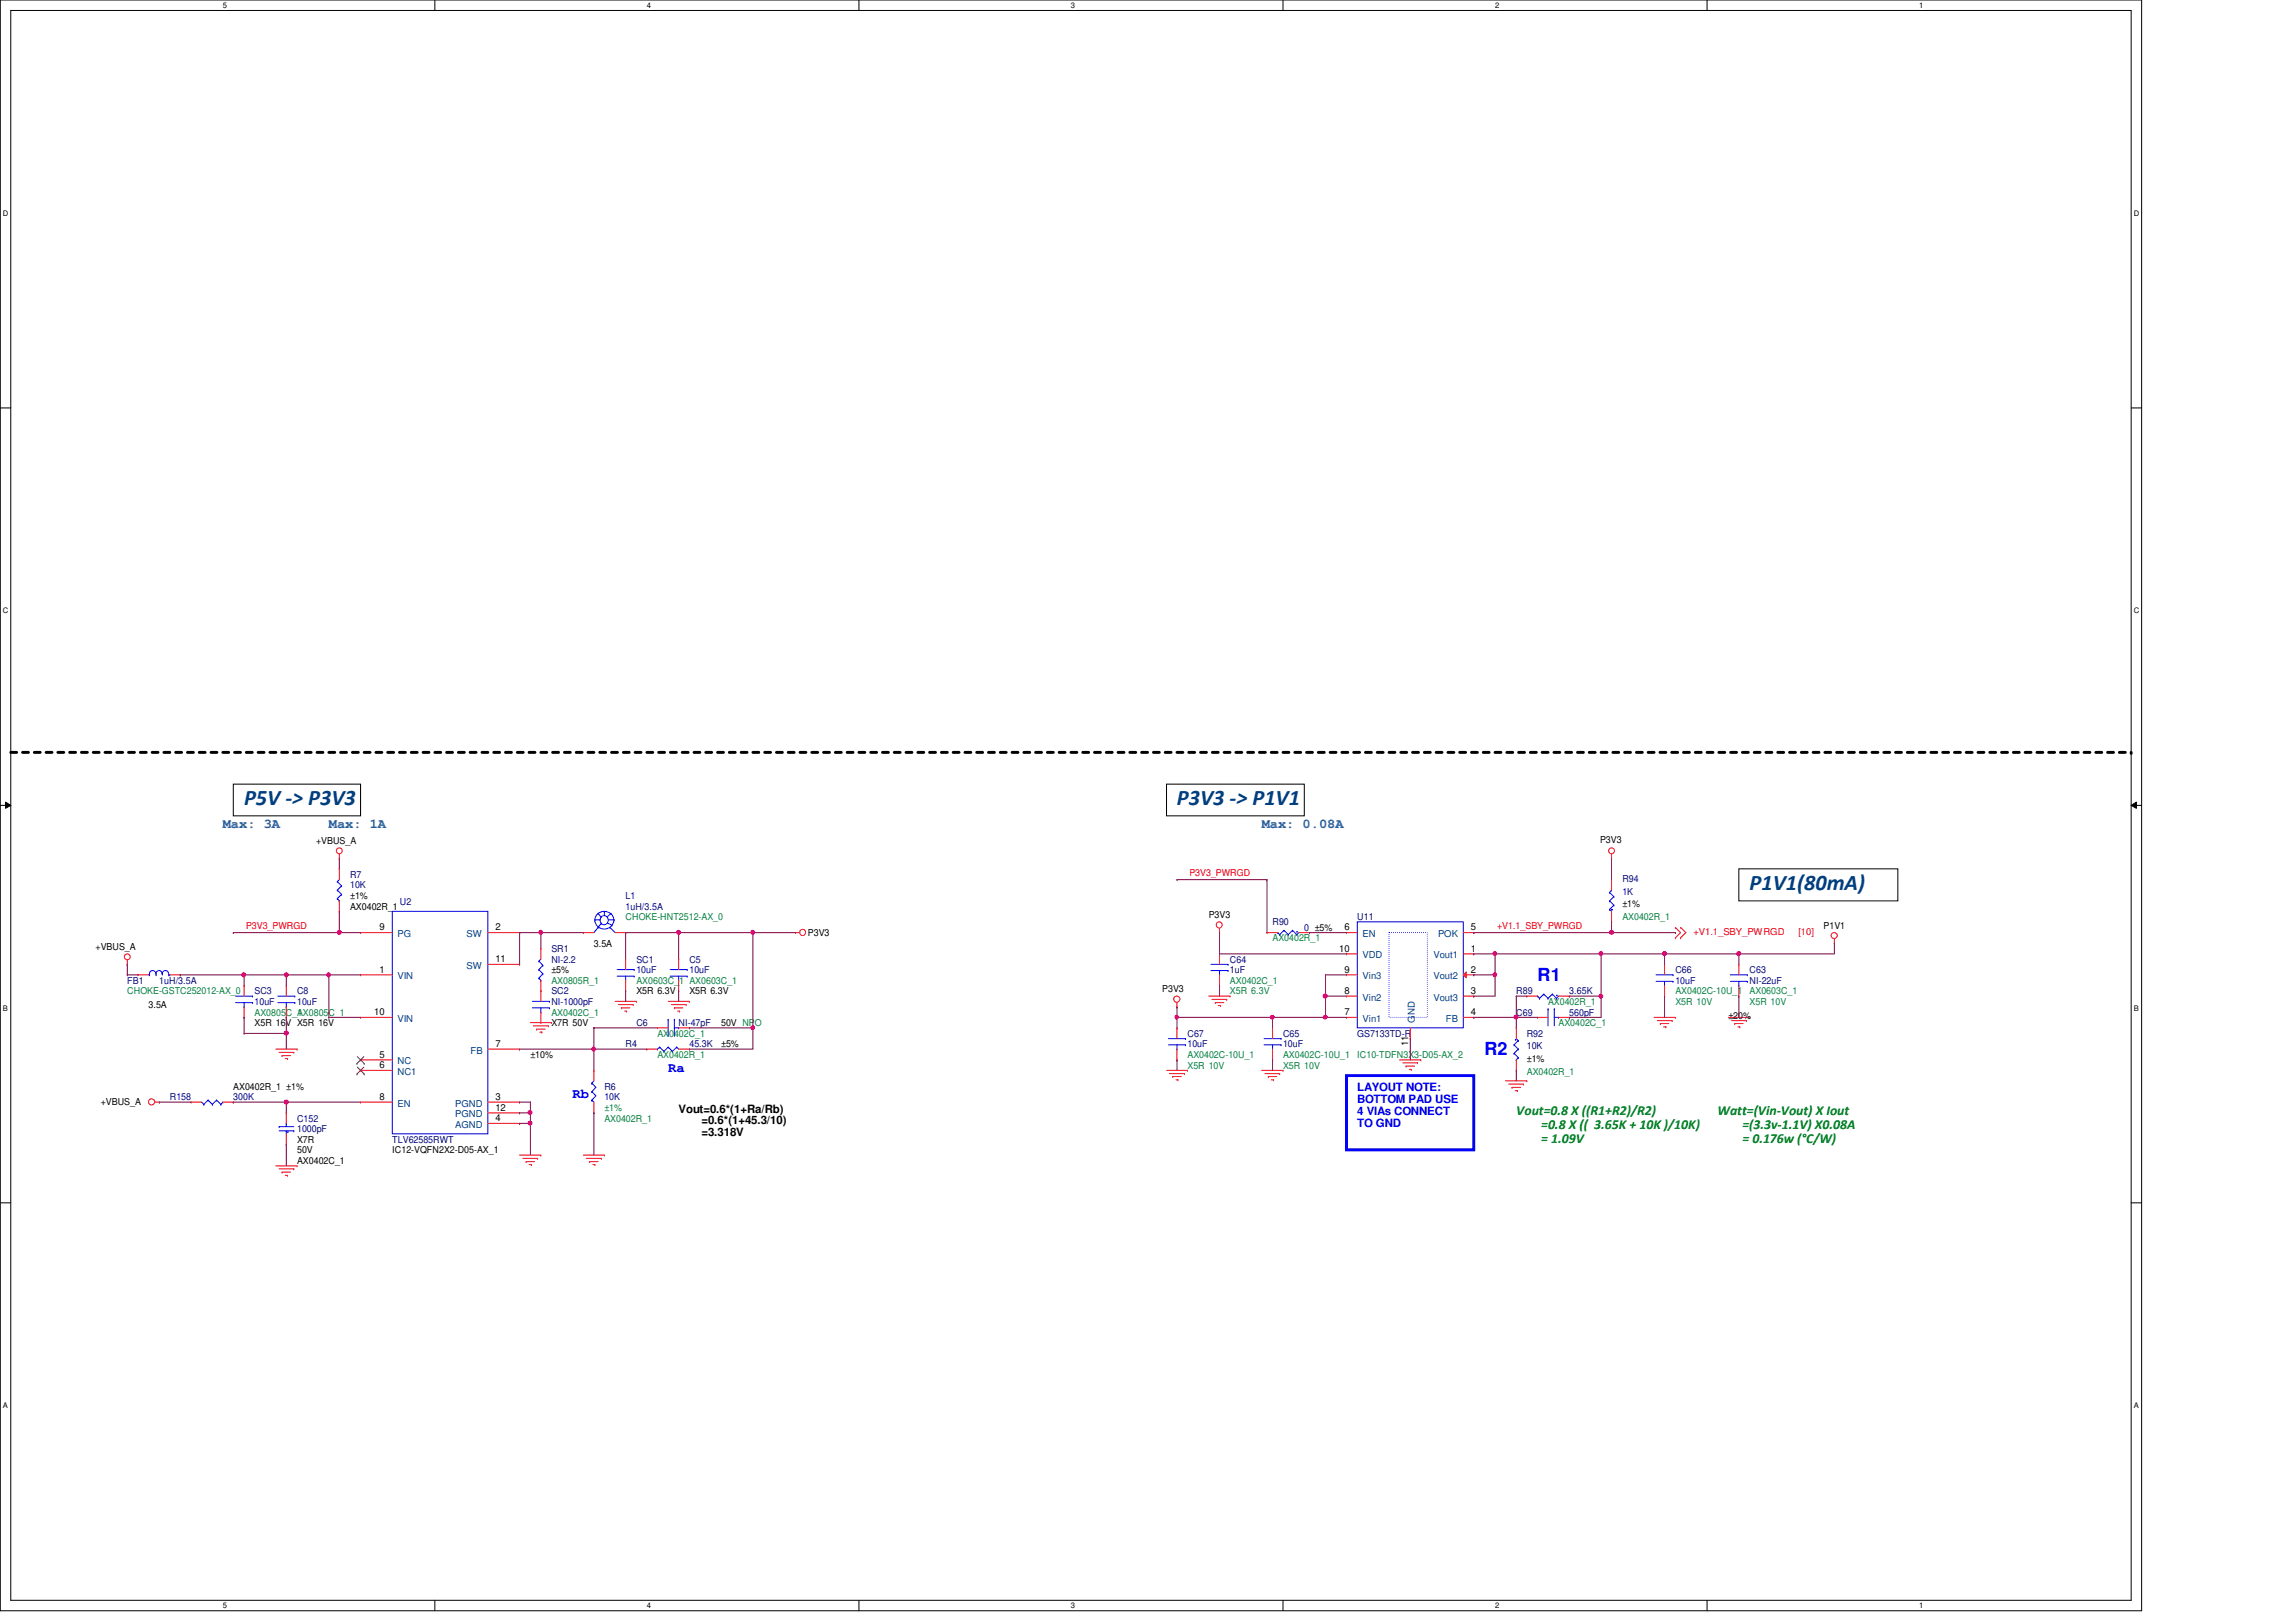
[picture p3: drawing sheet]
<svg xmlns="http://www.w3.org/2000/svg" width="297mm" height="210mm" viewBox="0 0 297 210" stroke-linecap="round" stroke-linejoin="round" font-family="sans-serif">
<defs><g id="words">
<g font-size="2.9" fill="#00407f">
<text x="31.6" y="104.2">P5V -&gt; P3V3</text>
<text x="152.3" y="104.2">P3V3 -&gt; P1V1</text>
<text x="226.4" y="115.2">P1V1(80mA)</text>
</g>
<g font-size="2.3" fill="#00f">
<text x="198.9" y="127">R1</text>
<text x="192.1" y="136.6">R2</text>
</g>
<g font-size="1.8" fill="#007fc0">
<text x="28.8" y="107.1">Max: 3A</text>
<text x="42.5" y="107.1">Max: 1A</text>
<text x="163.2" y="107.1">Max: 0.08A</text>
</g>
<g font-size="1.8" fill="#00f">
<text x="74.1" y="142.1">Rb</text>
<text x="86.4" y="138.7">Ra</text>
</g>
<g font-size="1.8" fill="#007f00">
<text x="196.2" y="144.3">Vout=0.8 X ((R1+R2)/R2)</text>
<text x="199.4" y="146.1">=0.8 X (( 3.65K + 10K )/10K)</text>
<text x="199.4" y="147.9">= 1.09V</text>
<text x="222.2" y="144.3">Watt=(Vin-Vout) X Iout</text>
<text x="225.4" y="146.1">=(3.3v-1.1V) X0.08A</text>
<text x="225.4" y="147.9">= 0.176w (°C/W)</text>
</g>
<g font-size="1.5">
<text x="87.8" y="144">Vout=0.6*(1+Ra/Rb)</text>
<text x="90.8" y="145.5">=0.6*(1+45.3/10)</text>
<text x="90.8" y="147">=3.318V</text>
</g>
<g font-size="1.5" fill="#00f">
<text x="175.6" y="141.2">LAYOUT NOTE:</text>
<text x="175.6" y="142.7">BOTTOM PAD USE</text>
<text x="175.6" y="144.3">4 VIAs CONNECT</text>
<text x="175.6" y="145.8">TO GND</text>
</g>
<g font-size="1.2">
<text x="40.9" y="109.2">+VBUS_A</text>
<text x="207" y="109.1">P3V3</text>
<text x="45.3" y="117.7">AX0402R_1</text>
<text x="45.3" y="116.3">±1%</text>
<text x="156.4" y="118.8">P3V3</text>
<text x="209.9" y="117.4">±1%</text>
<text x="12.4" y="122.9">+VBUS_A</text>
<text x="49.1" y="120.4">9</text>
<text x="49.1" y="125.9">1</text>
<text x="64.1" y="120.4">2</text>
<text x="64.1" y="124.5">11</text>
<text x="71.3" y="125.9">±5%</text>
<text x="76.8" y="122.5">3.5A</text>
<text x="104.5" y="121.2">P3V3</text>
<text x="173.3" y="123.1">10</text>
<text x="173.9" y="120.4">6</text>
<text x="173.9" y="125.9">9</text>
<text x="190.3" y="123.1">1</text>
<text x="190.3" y="125.9">2</text>
<text x="190.3" y="120.4">5</text>
<text x="235.9" y="120.2">P1V1</text>
<text x="19.2" y="130.5">3.5A</text>
<text x="48.4" y="131.4">10</text>
<text x="82.3" y="128.7">X5R 6.3V</text>
<text x="89.2" y="128.7">X5R 6.3V</text>
<text x="150.4" y="128.4">P3V3</text>
<text x="173.9" y="128.6">8</text>
<text x="173.9" y="131.4">7</text>
<text x="190.3" y="128.6">3</text>
<text x="190.3" y="131.4">4</text>
<text x="223.6" y="131.8">±20%</text>
<text x="32.9" y="132.8">X5R 16V X5R 16V</text>
<text x="49.1" y="136.9">5</text>
<text x="64.1" y="135.5">7</text>
<text x="68.6" y="136.9">±10%</text>
<text x="71.3" y="132.8">X7R 50V</text>
<text x="93.3" y="132.8">50V NPO</text>
<text x="93.3" y="135.6">±5%</text>
<text x="182.2" y="135.3" transform="rotate(-90 182.2 135.3)">11</text>
<text x="197.5" y="137.5">±1%</text>
<text x="13" y="143">+VBUS_A</text>
<text x="30.2" y="141">AX0402R_1 ±1%</text>
<text x="49.1" y="142.3">8</text>
<text x="49.1" y="138.2">6</text>
<text x="64.1" y="142.3">3</text>
<text x="64.1" y="143.7">12</text>
<text x="38.4" y="147.9">X7R</text>
<text x="38.4" y="149.3">50V</text>
<text x="50.8" y="149.3">IC12-VQFN2X2-D05-AX_1</text>
<text x="64.1" y="145.1">4</text>
<text x="38.4" y="150.6">AX0402C_1</text>
</g>
<g font-size="1.2" fill="#00007f">
<text x="45.3" y="113.6">R7</text>
<text x="45.3" y="115">10K</text>
<text x="51.7" y="117.2">U2</text>
<text x="80.9" y="116.3">L1</text>
<text x="80.9" y="117.7">1uH/3.5A</text>
<text x="164.6" y="119.8">R90</text>
<text x="175.6" y="119.1">U11</text>
<text x="209.9" y="114.1">R94</text>
<text x="209.9" y="115.8">1K</text>
<text x="71.3" y="123.2">SR1</text>
<text x="71.3" y="124.6">NI-2.2</text>
<text x="82.3" y="124.6">SC1</text>
<text x="82.3" y="125.9">10uF</text>
<text x="89.2" y="124.6">C5</text>
<text x="89.2" y="125.9">10uF</text>
<text x="159.1" y="124.6">C64</text>
<text x="159.1" y="125.9">1uF</text>
<text x="168.7" y="120.4">0 ±5%</text>
<text x="216.7" y="125.9">C66</text>
<text x="226.4" y="125.9">C63</text>
<text x="16.5" y="127.3">FB1</text>
<text x="20.6" y="127.3">1uH/3.5A</text>
<text x="32.9" y="128.7">SC3</text>
<text x="32.9" y="130">10uF</text>
<text x="38.4" y="128.7">C8</text>
<text x="38.4" y="130">10uF</text>
<text x="71.3" y="128.7">SC2</text>
<text x="71.3" y="130">NI-1000pF</text>
<text x="196.2" y="131.4">C69</text>
<text x="196.2" y="128.7">R89</text>
<text x="203" y="131.4">560pF</text>
<text x="203" y="128.7">3.65K</text>
<text x="216.7" y="127.3">10uF</text>
<text x="226.4" y="127.3">NI-22uF</text>
<text x="80.9" y="135.6">R4</text>
<text x="82.3" y="132.8">C6</text>
<text x="87.8" y="132.8">NI-47pF</text>
<text x="89.2" y="135.6">45.3K</text>
<text x="153.6" y="134.2">C67</text>
<text x="153.6" y="135.6">10uF</text>
<text x="166" y="134.2">C65</text>
<text x="166" y="135.6">10uF</text>
<text x="175.6" y="134.2">GS7133TD-R</text>
<text x="197.5" y="134.2">R92</text>
<text x="197.5" y="135.8">10K</text>
<text x="22" y="142.4">R158</text>
<text x="30.2" y="142.4">300K</text>
<text x="78.2" y="141">R6</text>
<text x="78.2" y="142.4">10K</text>
<text x="38.4" y="145.2">C152</text>
<text x="38.4" y="146.5">1000pF</text>
<text x="50.8" y="147.9">TLV62585RWT</text>
</g>
<g font-size="1.2" fill="#f00">
<text x="153.9" y="113.4">P3V3_PWRGD</text>
<text x="31.8" y="120.2">P3V3_PWRGD</text>
<text x="193.7" y="120.2">+V1.1_SBY_PWRGD</text>
<text x="219.1" y="121">+V1.1_SBY_PWRGD</text>
<text x="232.7" y="121">[10]</text>
</g>
<g font-size="1.2" fill="#007f40">
<text x="80.9" y="119.1">CHOKE-HNT2512-AX_0</text>
<text x="209.9" y="119.1">AX0402R_1</text>
<text x="164.6" y="121.8">AX0402R_1</text>
<text x="16.5" y="128.7">CHOKE-GSTC252012-AX_0</text>
<text x="32.9" y="131.4">AX0805C_1</text>
<text x="38.4" y="131.4">AX0805C_1</text>
<text x="71.3" y="127.3">AX0805R_1</text>
<text x="71.3" y="131.4">AX0402C_1</text>
<text x="82.3" y="127.3">AX0603C_1 AX0603C_1</text>
<text x="159.1" y="127.3">AX0402C_1</text>
<text x="159.1" y="128.7">X5R 6.3V</text>
<text x="200.3" y="130">AX0402R_1</text>
<text x="216.7" y="128.7">AX0402C-10U_1</text>
<text x="216.7" y="130">X5R 10V</text>
<text x="226.4" y="128.7">AX0603C_1</text>
<text x="226.4" y="130">X5R 10V</text>
<text x="85" y="136.9">AX0402R_1</text>
<text x="85" y="134.2">AX0402C_1</text>
<text x="153.6" y="136.9">AX0402C-10U_1</text>
<text x="166" y="136.9">AX0402C-10U_1</text>
<text x="175.6" y="136.9">IC10-TDFN3X3-D05-AX_2</text>
<text x="201.6" y="132.8">AX0402C_1</text>
<text x="78.2" y="143.8">±1%</text>
<text x="153.6" y="138.3">X5R 10V</text>
<text x="166" y="138.3">X5R 10V</text>
<text x="197.5" y="139.1">AX0402R_1</text>
<text x="78.2" y="145.2">AX0402R_1</text>
</g>
<g font-size="1.2" fill="#00407f">
<text x="51.4" y="121.3">PG</text>
<text x="60.4" y="121.3">SW</text>
<text x="60.4" y="125.4">SW</text>
<text x="176.3" y="121.3">EN</text>
<text x="176.3" y="124">VDD</text>
<text x="185.5" y="124">Vout1</text>
<text x="186.1" y="121.3">POK</text>
<text x="51.4" y="126.7">VIN</text>
<text x="176.3" y="129.5">Vin2</text>
<text x="176.3" y="126.7">Vin3</text>
<text x="185.5" y="129.5">Vout3</text>
<text x="185.5" y="126.7">Vout2</text>
<text x="51.4" y="132.2">VIN</text>
<text x="51.4" y="137.8">NC</text>
<text x="60.9" y="136.4">FB</text>
<text x="176.3" y="132.2">Vin1</text>
<text x="183" y="132.3" transform="rotate(-90 183 132.3)">GND</text>
<text x="187.1" y="132.2">FB</text>
<text x="51.4" y="143.2">EN</text>
<text x="51.4" y="139.1">NC1</text>
<text x="58.9" y="143.2">PGND</text>
<text x="58.9" y="146">AGND</text>
<text x="58.9" y="144.6">PGND</text>
</g>
<g font-size="1">
<text x="28.8" y="1">5</text>
<text x="83.7" y="1">4</text>
<text x="138.6" y="1">3</text>
<text x="193.4" y="1">2</text>
<text x="248.3" y="1">1</text>
<text x=".4" y="27.9">D</text>
<text x="276.1" y="27.9">D</text>
<text x=".4" y="79.4">C</text>
<text x="276.1" y="79.4">C</text>
<text x=".4" y="130.8">B</text>
<text x="276.1" y="130.8">B</text>
<text x=".4" y="182.2">A</text>
<text x="276.1" y="182.2">A</text>
<text x="28.8" y="208.1">5</text>
<text x="83.7" y="208.1">4</text>
<text x="138.6" y="208.1">3</text>
<text x="193.4" y="208.1">2</text>
<text x="248.3" y="208.1">1</text>
</g>
</g></defs>
<path d="M0 0h277.1v208.4h-277.1zM1.4 1.4h274.3v205.7h-274.3z" fill="none" stroke="#000" stroke-width=".13"/>
<g fill="#fff">
<path d="M28.8 .1h.6v1.1h-.6z"/>
<path d="M28.8 207.2h.6v1.1h-.6z"/>
</g>
<path d="M56.3 0v1.4M56.3 207.1v1.3" fill="none" stroke="#000" stroke-width=".13"/>
<g fill="#fff">
<path d="M83.7 .1h.5v1.1h-.5z"/>
<path d="M83.7 207.2h.5v1.1h-.5z"/>
</g>
<path d="M111.1 0v1.4M111.1 207.1v1.3" fill="none" stroke="#000" stroke-width=".13"/>
<g fill="#fff">
<path d="M138.6 .1h.5v1.1h-.5z"/>
<path d="M138.6 207.2h.5v1.1h-.5z"/>
</g>
<path d="M166 0v1.4M166 207.1v1.3" fill="none" stroke="#000" stroke-width=".13"/>
<g fill="#fff">
<path d="M193.4 .1h.6v1.1h-.6z"/>
<path d="M193.4 207.2h.6v1.1h-.6z"/>
</g>
<path d="M220.8 0v1.4M220.8 207.1v1.3" fill="none" stroke="#000" stroke-width=".13"/>
<g fill="#fff">
<path d="M248.3 .1h.5v1.1h-.5z"/>
<path d="M248.3 207.2h.5v1.1h-.5z"/>
<path d="M.4 27.1h.7v1.1h-.7z"/>
<path d="M276.1 27.1h.7v1.1h-.7z"/>
<path d="M.4 78.5h.7v1.1h-.7z"/>
<path d="M276.1 78.5h.7v1.1h-.7z"/>
</g>
<path d="M0 52.8h1.4M275.7 52.8h1.4" fill="none" stroke="#000" stroke-width=".13"/>
<g fill="#fff">
<path d="M.4 129.9h.6v1.1h-.6z"/>
<path d="M276.1 129.9h.6v1.1h-.6z"/>
</g>
<path d="M0 104.2h1.4M.7 103.8l.7 .4-.7 .4zM275.7 104.2l.7-.4v.8zM275.7 104.2h1.4" fill="none" stroke="#000" stroke-width=".13"/>
<path d="M.7 103.8l.7 .4-.7 .4zM275.7 104.2l.7-.4v.8z" fill="#000"/>
<g fill="#fff">
<path d="M.4 181.4h.6v1.1h-.6z"/>
<path d="M276.1 181.4h.6v1.1h-.6z"/>
</g>
<path d="M30.2 101.5h16.4v4.1h-16.4zM150.9 101.5h17.8v4.1h-17.8zM225 112.4h20.5v4.2h-20.5zM0 155.7h1.4M275.7 155.7h1.4" fill="none" stroke="#000" stroke-width=".13"/>
<path d="M1.4 97.4h274.3" fill="none" stroke="#000" stroke-width=".38" stroke-dasharray=".8 .8"/>
<circle cx="275.7" cy="97.4" r=".19" fill="#000" stroke-dasharray=".8 .8"/>
<path d="M174.2 139.2h16.5v9.6h-16.5z" fill="none" stroke="#00f" stroke-width=".38"/>
<g fill="none" stroke="#f00" stroke-width=".13">
<path d="M43.9 111.1h.1M43.9 112.4h.1M43.9 117.9h.1M43.9 110.5v.6M43.9 112.4v1.4M43.9 116.6v1.3M208.5 111.1h.1M208.5 110.5v.6M16.5 124.8h.1M16.5 124.2v.6M31.6 127.6h.1M31.6 131.7h.1"/>
<path d="M31.6 127.6v1.3M31.6 130.3v1.4M35.7 135.8h2.7M36.1 136.2h1.9M36.5 136.6h.1M36.5 136.6h1.1M36.9 137h.3M37.2 137h.1M38 136.2h.1M38.4 135.8h.1M46.6 120.7h.1M46.6 131.7h.1"/>
<path d="M46.6 137.2h.1M46.6 138.5h.1M46.6 126.2h.1M46.6 120.7h4.2M46.6 131.7h4.2M46.6 137.2h4.2M46.6 138.5h4.2M46.6 126.2h4.2M63.1 120.7h4.1M63.1 135.8h4.1M63.1 124.8h4.1M67.2 135.8h.1"/>
<path d="M67.2 120.7h.1M67.2 124.8h.1M68.6 132.3h2.7M69 132.8h1.9M69.4 133.2h.1M69.4 133.2h1.1M69.8 133.6h.3M70 122.7h.1M70 128.2h.1M70 132.3h.1M70 122.7v1.4M70 126.9v2.7"/>
<path d="M70 131v1.3M70.1 133.6h.1M70.9 132.8h.1M71.3 132.3h.1M76.8 138.5h.1M76.8 138.5v1.4M79.6 129.6h2.7M80 130h1.9M80.4 130.4h.1M80.4 130.4h1.1M80.8 130.9h.3M81.1 130.9h.1"/>
<path d="M81.9 130h.1M82.3 129.6h.1M83.7 135.8h.1M83.7 135.8h1.3M86.4 129.6h2.8M86.9 130h1.9M87.2 130.4h.1M87.2 130.4h1.1M87.7 130.9h.2M87.8 124.1h.1M87.8 128.2h.1M87.8 135.8h1.4"/>
<path d="M87.8 124.1v1.4M87.8 126.9v1.3M87.9 130.9h.1M88.8 130h.1M89.2 129.6h.1M89.2 135.8h.1M102.9 120.7h.1M102.9 120.7h.6M150.9 138.5h2.7M151.3 138.9h1.9M151.7 139.3h.1M151.7 139.3h1.1"/>
<path d="M152.1 139.7h.3M152.3 130.3h.1M152.3 133h.1M152.3 137.2h.1M152.3 129.8v.5M152.3 133v1.4M152.3 135.8v1.4M152.4 139.7h.1M153.2 138.9h.1M153.6 138.5h.1M156.4 128.9h2.7M156.8 129.3h1.9"/>
<path d="M157.2 129.8h.1M157.2 129.8h1.1M157.6 130.1h.3M157.8 120.7h.1M157.8 120.1v.6M157.9 130.1h.1M158.7 129.3h.1M159.1 128.9h.1M163.2 138.5h2.8M163.7 138.9h1.9M164.1 139.3h.1M164.1 139.3h1.1"/>
<path d="M164.5 139.7h.3M164.8 139.7h.1M165.6 138.9h.1M166 138.5h.1M181.1 137.2h2.7M181.5 137.5h1.9M181.9 138h.1M181.9 138h1.1M182.3 138.4h.3M182.6 138.4h.1M183.4 137.5h.1M183.8 137.2h.1"/>
<path d="M194.8 139.9h2.7M197.5 139.9h.1M198.9 131.7h.1M198.9 131.7h1.4M201.6 131.7h1.4M203 131.7h.1M214 131.7h2.7M214.4 132.1h1.9M214.8 132.5h.1M214.8 132.5h1.1M215.2 132.9h.3M215.5 132.9h.1"/>
<path d="M216.3 132.1h.1M216.7 131.7h.1M216.7 120h.1M216.7 121.4h.1M216.7 120l.7 .7-.7 .7M217.4 120h.1M217.4 121.4h.1M217.4 120l.7 .7-.7 .7M223.6 131.7h2.8M224 132.1h1.9M224.4 132.5h.1M224.4 132.5h1.1"/>
<path d="M224.8 132.9h.3M225 124.8h.1M225 128.9h.1M225 124.8v1.4M225 127.6v1.3M225.1 132.9h.1M225.9 132.1h.1M226.4 131.7h.1M237.3 122h.1M237.3 121.5v.5M20.1 142.6h.5M20.6 142.6h.1"/>
<path d="M35.7 150.9h2.7M36.1 151.3h1.9M36.5 151.7h.1M36.5 151.7h1.1M36.9 152.1h.3M37.2 152.1h.1M38 151.3h.1M38.4 150.9h.1M46.6 142.6h.1M46.6 142.6h4.2M63.1 142.6h4.1M63.1 145.4h4.1"/>
<path d="M63.1 144h4.1M67.2 145.4h.1M67.2 142.6h.1M67.2 144h.1M67.2 149.5h2.8M67.6 149.9h2M68.1 150.3h.1M68.1 150.3h1.1M68.4 150.7h.3M68.7 150.7h.1M69.6 149.9h.1M70 149.5h.1"/>
<path d="M75.5 149.5h2.7M75.9 149.9h1.9M76.3 150.3h.1M76.3 150.3h1.1M76.7 150.7h.3M76.8 144h.1M76.8 142.6v1.4M77 150.7h.1M77.8 149.9h.1M78.2 149.5h.1M195.2 140.3h1.9M195.6 140.7h.1"/>
<path d="M195.6 140.7h1.1M196 141.1h.3M196.3 141.1h.1M197.1 140.3h.1"/>
<circle cx="43.9" cy="110.1" r=".38"/>
<circle cx="157.7" cy="119.7" r=".39"/>
<circle cx="208.5" cy="110.1" r=".38"/>
<circle cx="16.5" cy="123.8" r=".38"/>
<circle cx="103.8" cy="120.7" r=".39"/>
<circle cx="152.2" cy="129.3" r=".4"/>
<circle cx="237.3" cy="121.1" r=".39"/>
<circle cx="19.6" cy="142.6" r=".4"/>
</g>
<g fill="none" stroke="#00f" stroke-width=".13">
<path d="M43.6 114.1h.1M43.6 115.2h.1M43.6 116.3h.1M43.6 114.1l.6 .5M43.6 115.2l.6 .5M43.6 116.3l.3 .3M43.9 116.6h.1M43.9 113.8l-.3 .3M44.2 114.6h.1M44.2 115.7h.1M44.2 114.6l-.6 .6M44.2 115.7l-.6 .6"/>
<path d="M50.8 117.9h12.3v28.8h-12.3zM30.5 128.9h2.2M30.5 129.8h2.2M31.6 130.3h.1M31.6 129.8v.5M32.7 128.9h.1M32.7 129.8h.1M68.9 129.6h2.2M68.9 130.4h2.2M69.7 124.4h.1M69.7 125.5h.1M69.7 126.6h.1"/>
<path d="M69.7 124.4l.5 .5M69.7 125.5l.5 .5M69.7 126.6l.3 .3M70 126.9h.1M70 131h.1M70 124.1l-.3 .3M70 130.4v.6M70.2 124.9h.1M70.2 126h.1M70.2 124.9l-.5 .6M70.2 126l-.5 .6M71.1 129.6h.1"/>
<path d="M71.1 130.4h.1M76.8 139.9l-.2 .3M85 135.8h.1M85.3 135.5h.1M85.3 135.5l.6 .6M85.3 135.5l-.3 .3M85.9 136.1h.1M86.4 135.5h.1M86.4 135.5l.6 .6M86.4 135.5l-.5 .6M86.7 125.5h2.2M86.7 126.3h2.2"/>
<path d="M87 136.1h.1M87.5 135.5h.1M87.5 135.5l.3 .3M87.5 135.5l-.5 .6M87.8 126.9h.1M87.8 126.3v.6M88.9 125.5h.1M88.9 126.3h.1M151.2 134.4h2.2M151.2 135.2h2.2M152.3 135.8h.1M152.3 135.2v.6"/>
<path d="M153.4 134.4h.1M153.4 135.2h.1M195.9 135.2h.1M195.9 136.3h.1M195.9 135.2l.5 .6M195.9 136.3l.5 .6M196.2 137.2h.1M196.2 134.4l.2 .3M196.4 134.7h.1M196.4 135.8h.1M196.4 136.9h.1M196.4 134.7l-.5 .5"/>
<path d="M196.4 135.8l-.5 .5M196.4 136.9l-.2 .3M200.3 130.6h.1M200.3 130.6v2.2M201.1 130.6h.1M201.1 130.6v2.2M201.1 131.7h.5M201.6 131.7h.1M223.9 126.2h2.2M223.9 127h2.2M225 127.6h.1M225 127v.6"/>
<path d="M226.1 126.2h.1M226.1 127h.1M76.6 140.2h.1M76.6 141.3h.1M76.6 142.4h.1M76.6 140.2l.5 .5-.5 .6M76.6 141.3l.5 .5-.5 .6M76.6 142.4l.2 .2"/>
</g>
<path d="M46.2 137.6h.1M46.2 139h.1M46.2 136.7l.9 .9M46.2 138.1l.9 .9M47.1 136.7l-.9 .9M47.1 138.1l-.9 .9M47.1 137.6h.1M47.1 139h.1" fill="none" stroke="#7f4000" stroke-width=".13"/>
<path d="M196 134.5l.1 .1z" fill-rule="evenodd" fill="#00f"/>
<g fill="none" stroke="#00f" stroke-width=".13">
<path d="M19.2 126.2h.1M19.3 126.2h.1M19.3 126h.1M19.3 126v.2M20.1 126a.4 .4 0 0 0-.4-.4 .4 .4 0 0 0-.4 .4M20.2 126.2h.1M21 126a.4 .4 0 0 0-.5-.4 .4 .4 0 0 0-.3 .6M21 126h.1M21 126v.2M21.8 126a.4 .4 0 0 0-.4-.4 .4 .4 0 0 0-.4 .4M21.8 126.2h.1M21.8 126.2h.2"/>
<path d="M21.8 126v.2M22 126.2h.1M35.9 128.9h2.2M35.9 129.8h2.2M37 130.3h.1M37 129.8v.5M38.1 128.9h.1M38.1 129.8h.1M86.4 131.9h.1M86.4 131.9v2.2M87.2 131.9h.1M87.2 131.9v2.2"/>
<path d="M87.2 133h.6M87.8 133h.1M156.7 124.8h2.2M156.7 125.6h2.2M157.8 126.2h.1M157.8 125.6v.6M158.9 124.8h.1M158.9 125.6h.1M196 134.5l.1 .1zM36.1 145.8h.1M36.1 145.8h1.9M36.1 146.3h1.9"/>
<path d="M37 145.4h.1M37 146.3h.1M37 145.4v.4M37 146.3v.4M38 146.3h.1"/>
</g>
<g fill="none" stroke="#f00" stroke-width=".13">
<path d="M17.9 126.2h.1M17.9 126.2h1.3M22 126.2h1.3M23.3 126.2h.1M37 127.6h.1M37 131.7h.1M37 127.6v1.3M37 130.3v1.4M85 133h.1M85 133h1.4M87.8 133h1.4M89.2 133h.1"/>
<path d="M157.8 123.4h.1M157.8 127.6h.1M157.8 123.4v1.4M157.8 126.2v1.4M196.2 133h.1M196.2 138.5h.1M196.2 133v1.4M196.2 137.2v1.3"/>
</g>
<path d="M37.2 146.5l.1 .1z" fill-rule="evenodd" fill="#00f"/>
<g fill="none" stroke="#00f" stroke-width=".13">
<path d="M163.5 134.4h2.2M163.5 135.2h2.2M164.6 135.8h.1M164.6 135.2v.6M165.3 120.7h.1M165.3 120.7l.3 .2M165.6 120.9h.1M165.7 134.4h.1M165.7 135.2h.1M166.1 120.4h.1M166.1 120.4l.6 .5M166.1 120.4l-.5 .5"/>
<path d="M166.7 120.9h.1M167.2 120.4h.1M167.2 120.4l.6 .5M167.2 120.4l-.5 .5M167.8 120.9h.1M168.1 120.7l-.3 .2M37.2 146.5l.1 .1z"/>
</g>
<path d="M164.6 133h.1M164.6 137.2h.1M164.6 133v1.4M164.6 135.8v1.4M37 148.1h.1M37 144h.1M37 144v1.4M37 146.7v1.4" fill="none" stroke="#f00" stroke-width=".13"/>
<g fill="none" stroke="#00f" stroke-width=".13">
<path d="M77 119h.1M77 119h.6M77.2 118.4a1.2 1.2 0 0 1 1.6-.3 1.2 1.2 0 0 1 .4 1.6 1.2 1.2 0 0 1-1.7 .4 1.2 1.2 0 0 1-.3-1.7zM77.4 118.2h.1M77.4 118.2l.4 .5M77.8 119.5h.1M77.8 119.5l-.4 .5M77.9 118.6a.57 .57 0 0 1 .8 .5 .57 .57 0 0 1-.8 .5 .65 .65 0 0 1 0-1zM78.2 117.9h.1M78.2 117.9v.6M78.6 119.5l.6 .2M78.7 119h.8"/>
<path d="M79 118.2h.1M79 118.2l-.4 .4M79.2 119.7h.1M79.5 119h.1M208.2 117.7h.1M208.2 116.6h.1M208.2 115.5h.1M208.2 117.7l.3 .2M208.2 116.6l.6 .5M208.2 115.5l.6 .5M208.5 115.2h.1M208.5 115.2l-.3 .3"/>
<path d="M208.8 117.1h.1M208.8 116h.1M208.8 117.1l-.6 .6M208.8 116l-.6 .6M77.4 120h.1M77.4 120l-.6 .7M78.9 120h.1M78.9 120l.7 .7M167.8 120.6h.1M214.2 126.2h2.2M214.2 127h2.2M215.3 127.6h.1"/>
<path d="M215.3 127v.6M216.4 126.2h.1M216.4 127h.1"/>
</g>
<path d="M75.5 120.7h.1M75.5 120.7h1.3M79.6 120.7h1.3M80.9 120.7h.1M163.9 120.7h.1M163.9 120.7h1.4M168.1 120.7h1.3M169.4 120.7h.1M215.3 124.8h.1M215.3 128.9h.1M215.3 124.8v1.4M215.3 127.6v1.3" fill="none" stroke="#f00" stroke-width=".13"/>
<path d="M208.5 117.7h.1l-.1 .1z" fill-rule="evenodd" fill="#00f"/>
<g fill="none" stroke="#00f" stroke-width=".13">
<path d="M208.5 117.7h.1l-.1 .1zM198.9 128.9h.1M198.9 128.9l.3 .3M199.2 129.2h.1M199.7 128.7h.1M199.7 128.7l.6 .5M199.7 128.7l-.5 .5M200.3 129.2h.1M200.8 128.7h.1M200.8 128.7l.6 .5M200.8 128.7l-.5 .5M201.4 129.2h.1"/>
<path d="M201.6 128.9l-.2 .3"/>
</g>
<path d="M208.5 119.3h.1M208.5 113.8h.1M208.5 113.8v1.4M208.5 117.9v1.4" fill="none" stroke="#f00" stroke-width=".13"/>
<path d="M201.4 128.8v.1z" fill-rule="evenodd" fill="#00f"/>
<g fill="none" stroke="#00f" stroke-width=".13">
<path d="M175.6 119.3h13.7v13.7h-13.7zM79.8 125.5h2.2M79.8 126.3h2.2M80.9 126.9h.1M80.9 126.3v.6M82 125.5h.1M82 126.3h.1M201.4 128.8v.1zM26.1 142.6l.3 .3M26.4 142.9h.1M26.9 142.4h.1M26.9 142.4l-.5 .5"/>
<path d="M26.9 142.4l.6 .5M27.5 142.9h.1M28 142.4h.1M28 142.4l-.5 .5M28 142.4l.6 .5M28.6 142.9h.1M28.8 142.6h.1M28.8 142.6l-.2 .3"/>
</g>
<g fill="none" stroke="#f00" stroke-width=".13">
<path d="M80.9 124.1h.1M80.9 128.2h.1M80.9 124.1v1.4M80.9 126.9v1.3M189.3 128.9h1.4M189.3 131.7h1.4M189.3 123.4h1.4M190.7 128.9h.1M190.7 131.7h.1M190.7 123.4h.1M197.5 128.9h.1M197.5 128.9h1.4"/>
<path d="M201.6 128.9h1.4M203 128.9h.1M24.7 142.6h.1M24.7 142.6h1.4M28.8 142.6h1.4M30.2 142.6h.1"/>
</g>
<path d="M179.7 120.7h5v11h-5z" fill="none" stroke="#00f" stroke-width=".13" stroke-dasharray="0 .3"/>
<path d="M189.3 126.2l.4-.4v.7z" fill="#f00"/>
<g fill="none" stroke="#f00" stroke-width=".13">
<path d="M174.2 128.9h.1M174.2 131.7h.1M174.2 120.7h.1M174.2 126.2h.1M174.2 123.4h.1M174.2 126.2h1.4M174.2 120.7h1.4M174.2 128.9h1.4M174.2 131.7h1.4M174.2 123.4h1.4M182.5 134.4h.1M182.5 133v1.4"/>
<path d="M189.3 126.2l.4-.4v.7zM189.3 126.2h1.4M189.3 120.7h1.4M190.7 126.2h.1M190.7 120.7h.1"/>
</g>
<path d="M43.9 111.1h.1M43.9 117.9h.1M43.9 111.1v1.3M43.9 117.9v2.8h-13.7M30.2 120.7h.1" fill="none" stroke="#7f0040" stroke-width=".13"/>
<circle cx="43.9" cy="120.7" r=".26" fill="#f0f"/>
<circle cx="43.9" cy="120.7" r=".26" fill="none" stroke="#f0f" stroke-width=".13"/>
<path d="M43.9 120.7h.1M43.9 120.7h2.7M67.2 120.7h.1M67.2 120.7h8.3M67.2 120.7v4.1M70 120.7h.1M70 120.7v2" fill="none" stroke="#7f0040" stroke-width=".13"/>
<path d="M69.8 120.5l.1-.1 .2 .1v.3l-.2 .1-.1-.1z" fill-rule="evenodd" fill="#f0f"/>
<path d="M69.8 120.5l.1-.1 .2 .1v.3l-.2 .1-.1-.1z" fill="none" stroke="#f0f" stroke-width=".13"/>
<path d="M80.9 120.7h.1M80.9 120.7v3.4M80.9 120.7h16.5M87.8 120.7h.1" fill="none" stroke="#7f0040" stroke-width=".13"/>
<circle cx="87.8" cy="120.7" r=".26" fill="#f0f"/>
<circle cx="87.8" cy="120.7" r=".26" fill="none" stroke="#f0f" stroke-width=".13"/>
<path d="M87.8 120.7h.1M87.8 120.7v3.4M97.4 120.7h.1M97.4 120.7v12.3" fill="none" stroke="#7f0040" stroke-width=".13"/>
<path d="M97.2 132.8h.2l.2 .1-.1 .3-.1 .1-.2-.1z" fill-rule="evenodd" fill="#f0f"/>
<path d="M97.2 132.8h.2l.2 .1-.1 .3-.1 .1-.2-.1z" fill="none" stroke="#f0f" stroke-width=".13"/>
<path d="M97.2 120.5l.2-.1 .2 .1-.1 .3-.1 .1-.2-.1z" fill-rule="evenodd" fill="#f0f"/>
<path d="M97.2 120.5l.2-.1 .2 .1-.1 .3-.1 .1-.2-.1z" fill="none" stroke="#f0f" stroke-width=".13"/>
<path d="M31.6 126.2h.1M31.6 126.2h5.4M97.4 120.7h.1M97.4 120.7h5.5" fill="none" stroke="#7f0040" stroke-width=".13"/>
<circle cx="37" cy="126.2" r=".26" fill="#f0f"/>
<circle cx="37" cy="126.2" r=".26" fill="none" stroke="#f0f" stroke-width=".13"/>
<circle cx="31.5" cy="126.2" r=".26" fill="#f0f"/>
<circle cx="31.5" cy="126.2" r=".26" fill="none" stroke="#f0f" stroke-width=".13"/>
<path d="M31.6 126.2h.1M31.6 126.2v1.4M37 126.2h.1M37 126.2v1.4M37 126.2h9.6M42.5 126.2h.1M42.5 126.2v5.5" fill="none" stroke="#7f0040" stroke-width=".13"/>
<path d="M42.3 126l.2-.1 .2 .1v.3l-.2 .1-.2-.1z" fill-rule="evenodd" fill="#f0f"/>
<path d="M42.3 126l.2-.1 .2 .1v.3l-.2 .1-.2-.1z" fill="none" stroke="#f0f" stroke-width=".13"/>
<path d="M31.6 131.7h.1M31.6 133.7h.1M31.6 131.7v2M37 131.7h.1M37 131.7v2h-5.4M42.5 131.7h.1M42.5 131.7h4.1M80.9 128.2h.1M80.9 128.2v1.4M87.8 128.2h.1M87.8 128.2v1.4" fill="none" stroke="#7f0040" stroke-width=".13"/>
<circle cx="37" cy="133.7" r=".26" fill="#f0f"/>
<circle cx="37" cy="133.7" r=".26" fill="none" stroke="#f0f" stroke-width=".13"/>
<path d="M37 133.7h.1M37 133.7v2.1M67.2 135.8h.1M76.8 133h.1M76.8 133v2.8h-9.6M76.8 133h8.2M89.2 133h.1M89.2 133h8.2M97.4 133h.1M97.4 133v2.8" fill="none" stroke="#7f0040" stroke-width=".13"/>
<path d="M76.6 135.6l.2-.1 .2 .1v.3l-.2 .1-.2-.1z" fill-rule="evenodd" fill="#f0f"/>
<path d="M76.6 135.6l.2-.1 .2 .1v.3l-.2 .1-.2-.1z" fill="none" stroke="#f0f" stroke-width=".13"/>
<g fill="none" stroke="#7f0040" stroke-width=".13">
<path d="M76.8 135.8h.1M76.8 135.8h6.9M76.8 135.8v2.7M89.2 135.8h.1M89.2 135.8h8.2M37 142.6h.1M37 142.6h9.6M67.2 142.6h.1M67.2 144h.1M67.2 142.6h1.4M67.2 144h1.4M68.6 142.6h.1"/>
<path d="M68.6 144h.1M68.6 142.6v2.8"/>
</g>
<circle cx="68.6" cy="145.3" r=".25" fill="#f0f"/>
<circle cx="68.6" cy="145.3" r=".25" fill="none" stroke="#f0f" stroke-width=".13"/>
<circle cx="68.6" cy="144" r=".26" fill="#f0f"/>
<circle cx="68.6" cy="144" r=".26" fill="none" stroke="#f0f" stroke-width=".13"/>
<g fill="none" stroke="#7f0040" stroke-width=".13">
<path d="M152.3 113.8h.1M152.3 113.8h11.6M163.9 113.8h.1M163.9 113.8v6.9M208.5 111.1h.1M208.5 119.3h.1M208.5 111.1v2.7M208.5 119.3v1.4h-17.8M157.8 120.7h.1M157.8 123.4h.1M157.8 120.7v2.7M157.8 123.4h16.4"/>
<path d="M169.4 120.7h.1M169.4 120.7h4.8M190.7 120.7h.1M190.7 123.4h.1M190.7 123.4h2.7M237.3 122h.1M237.3 122v1.4M67.2 145.4h.1M67.2 145.4h1.4M68.6 145.4h.1M68.6 145.4v4.1M76.8 144h.1"/>
<path d="M76.8 144v5.5"/>
</g>
<path d="M193.2 123.2l.2-.1 .2 .2-.1 .3-.1 .1-.2-.1z" fill-rule="evenodd" fill="#f0f"/>
<path d="M193.2 123.2l.2-.1 .2 .2-.1 .3-.1 .1-.2-.1z" fill="none" stroke="#f0f" stroke-width=".13"/>
<path d="M193.4 123.4h.1M193.4 123.4v2.8M193.4 123.4h21.9M207.1 123.4h.1M207.1 123.4v5.5" fill="none" stroke="#7f0040" stroke-width=".13"/>
<circle cx="215.3" cy="123.4" r=".26" fill="#f0f"/>
<circle cx="215.3" cy="123.4" r=".26" fill="none" stroke="#f0f" stroke-width=".13"/>
<path d="M206.9 123.2l.2-.1 .2 .2v.3l-.2 .1-.2-.1z" fill-rule="evenodd" fill="#f0f"/>
<path d="M206.9 123.2l.2-.1 .2 .2v.3l-.2 .1-.2-.1z" fill="none" stroke="#f0f" stroke-width=".13"/>
<path d="M215.3 123.4h.1M215.3 123.4h22M215.3 123.4v1.4M225 123.4h.1M225 123.4v1.4" fill="none" stroke="#7f0040" stroke-width=".13"/>
<circle cx="225" cy="123.4" r=".26" fill="#f0f"/>
<circle cx="225" cy="123.4" r=".26" fill="none" stroke="#f0f" stroke-width=".13"/>
<path d="M171.5 126.2h.1M171.5 126.2h2.7M171.5 126.2v2.7M190.7 126.2h.1M190.7 126.2h2.7" fill="none" stroke="#7f0040" stroke-width=".13"/>
<path d="M193.2 126l.2-.1 .2 .1-.1 .3-.1 .1-.2-.1z" fill-rule="evenodd" fill="#f0f"/>
<path d="M193.2 126l.2-.1 .2 .1-.1 .3-.1 .1-.2-.1z" fill="none" stroke="#f0f" stroke-width=".13"/>
<path d="M157.8 127.6h.1M157.8 127.6v1.3M171.5 128.9h.1M171.5 128.9v2.8M193.4 126.2h.1M193.4 126.2v2.7" fill="none" stroke="#7f0040" stroke-width=".13"/>
<circle cx="171.4" cy="131.6" r=".25" fill="#f0f"/>
<circle cx="171.4" cy="131.6" r=".25" fill="none" stroke="#f0f" stroke-width=".13"/>
<circle cx="171.4" cy="128.9" r=".26" fill="#f0f"/>
<circle cx="171.4" cy="128.9" r=".26" fill="none" stroke="#f0f" stroke-width=".13"/>
<path d="M171.5 128.9h.1M171.5 128.9h2.7M190.7 128.9h.1M190.7 128.9h2.7M196.2 128.9h.1M196.2 128.9v2.8" fill="none" stroke="#7f0040" stroke-width=".13"/>
<circle cx="196.1" cy="131.6" r=".25" fill="#f0f"/>
<circle cx="196.1" cy="131.6" r=".25" fill="none" stroke="#f0f" stroke-width=".13"/>
<path d="M196.2 128.9h.1M196.2 128.9h1.3M203 128.9h.1M203 128.9h4.1M207.1 128.9h.1M207.1 128.9v2.8" fill="none" stroke="#7f0040" stroke-width=".13"/>
<path d="M206.9 128.7h.2l.2 .1v.3l-.2 .1-.2-.1z" fill-rule="evenodd" fill="#f0f"/>
<path d="M206.9 128.7h.2l.2 .1v.3l-.2 .1-.2-.1z" fill="none" stroke="#f0f" stroke-width=".13"/>
<path d="M152.3 130.3h.1M152.3 130.3v1.4M215.3 128.9h.1M215.3 128.9v2.8M225 128.9h.1M225 128.9v2.8" fill="none" stroke="#7f0040" stroke-width=".13"/>
<path d="M152.1 131.5h.3l.1 .1-.1 .2-.2 .1-.1-.1z" fill-rule="evenodd" fill="#f0f"/>
<path d="M152.1 131.5h.3l.1 .1-.1 .2-.2 .1-.1-.1z" fill="none" stroke="#f0f" stroke-width=".13"/>
<path d="M152.3 131.7h.1M152.3 131.7h12.3" fill="none" stroke="#7f0040" stroke-width=".13"/>
<circle cx="164.6" cy="131.6" r=".25" fill="#f0f"/>
<circle cx="164.6" cy="131.6" r=".25" fill="none" stroke="#f0f" stroke-width=".13"/>
<g fill="none" stroke="#7f0040" stroke-width=".13">
<path d="M16.5 124.8h.1M16.5 126.2h.1M16.5 124.8v1.4M16.5 126.2h1.4M23.3 126.2h.1M23.3 126.2h8.3M152.3 131.7h.1M152.3 137.2h.1M152.3 131.7v1.3M152.3 137.2v1.3M164.6 131.7h.1M164.6 137.2h.1"/>
<path d="M164.6 131.7v1.3M164.6 137.2v1.3M164.6 131.7h9.6M171.5 131.7h.1M182.5 134.4h.1M182.5 134.4v2.8M190.7 131.7h.1M190.7 131.7h8.2M196.2 131.7h.1M196.2 138.5h.1M196.2 131.7v1.3M196.2 138.5v1.4"/>
<path d="M203 131.7h.1M203 131.7h4.1M208.5 120.7h8.2M216.7 120.7h.1"/>
</g>
<circle cx="208.5" cy="120.7" r=".26" fill="#f0f"/>
<circle cx="208.5" cy="120.7" r=".26" fill="none" stroke="#f0f" stroke-width=".13"/>
<path d="M20.6 142.6h.1M20.6 142.6h4.1M30.2 142.6h.1M30.2 142.6h6.8" fill="none" stroke="#7f0040" stroke-width=".13"/>
<circle cx="37" cy="142.6" r=".26" fill="#f0f"/>
<circle cx="37" cy="142.6" r=".26" fill="none" stroke="#f0f" stroke-width=".13"/>
<path d="M37 142.6h.1M37 148.1h.1M37 142.6v1.4M37 148.1v2.8" fill="none" stroke="#7f0040" stroke-width=".13"/>
<circle cx="43.9" cy="120.7" r=".26" fill="#f0f"/>
<circle cx="43.9" cy="120.7" r=".26" fill="none" stroke="#f0f" stroke-width=".13"/>
<path d="M69.8 120.5l.1-.1 .2 .1v.3l-.2 .1-.1-.1z" fill-rule="evenodd" fill="#f0f"/>
<path d="M69.8 120.5l.1-.1 .2 .1v.3l-.2 .1-.1-.1z" fill="none" stroke="#f0f" stroke-width=".13"/>
<circle cx="87.8" cy="120.7" r=".26" fill="#f0f"/>
<circle cx="87.8" cy="120.7" r=".26" fill="none" stroke="#f0f" stroke-width=".13"/>
<path d="M97.2 132.8h.2l.2 .1-.1 .3-.1 .1-.2-.1z" fill-rule="evenodd" fill="#f0f"/>
<path d="M97.2 132.8h.2l.2 .1-.1 .3-.1 .1-.2-.1z" fill="none" stroke="#f0f" stroke-width=".13"/>
<path d="M97.2 120.5l.2-.1 .2 .1-.1 .3-.1 .1-.2-.1z" fill-rule="evenodd" fill="#f0f"/>
<path d="M97.2 120.5l.2-.1 .2 .1-.1 .3-.1 .1-.2-.1z" fill="none" stroke="#f0f" stroke-width=".13"/>
<circle cx="37" cy="126.2" r=".26" fill="#f0f"/>
<circle cx="37" cy="126.2" r=".26" fill="none" stroke="#f0f" stroke-width=".13"/>
<circle cx="31.5" cy="126.2" r=".26" fill="#f0f"/>
<circle cx="31.5" cy="126.2" r=".26" fill="none" stroke="#f0f" stroke-width=".13"/>
<path d="M42.3 126l.2-.1 .2 .1v.3l-.2 .1-.2-.1z" fill-rule="evenodd" fill="#f0f"/>
<path d="M42.3 126l.2-.1 .2 .1v.3l-.2 .1-.2-.1z" fill="none" stroke="#f0f" stroke-width=".13"/>
<circle cx="37" cy="133.7" r=".26" fill="#f0f"/>
<circle cx="37" cy="133.7" r=".26" fill="none" stroke="#f0f" stroke-width=".13"/>
<path d="M76.6 135.6l.2-.1 .2 .1v.3l-.2 .1-.2-.1z" fill-rule="evenodd" fill="#f0f"/>
<path d="M76.6 135.6l.2-.1 .2 .1v.3l-.2 .1-.2-.1z" fill="none" stroke="#f0f" stroke-width=".13"/>
<circle cx="68.6" cy="145.3" r=".25" fill="#f0f"/>
<circle cx="68.6" cy="145.3" r=".25" fill="none" stroke="#f0f" stroke-width=".13"/>
<circle cx="68.6" cy="144" r=".26" fill="#f0f"/>
<circle cx="68.6" cy="144" r=".26" fill="none" stroke="#f0f" stroke-width=".13"/>
<path d="M193.2 123.2l.2-.1 .2 .2-.1 .3-.1 .1-.2-.1z" fill-rule="evenodd" fill="#f0f"/>
<path d="M193.2 123.2l.2-.1 .2 .2-.1 .3-.1 .1-.2-.1z" fill="none" stroke="#f0f" stroke-width=".13"/>
<circle cx="215.3" cy="123.4" r=".26" fill="#f0f"/>
<circle cx="215.3" cy="123.4" r=".26" fill="none" stroke="#f0f" stroke-width=".13"/>
<path d="M206.9 123.2l.2-.1 .2 .2v.3l-.2 .1-.2-.1z" fill-rule="evenodd" fill="#f0f"/>
<path d="M206.9 123.2l.2-.1 .2 .2v.3l-.2 .1-.2-.1z" fill="none" stroke="#f0f" stroke-width=".13"/>
<circle cx="225" cy="123.4" r=".26" fill="#f0f"/>
<circle cx="225" cy="123.4" r=".26" fill="none" stroke="#f0f" stroke-width=".13"/>
<path d="M193.2 126l.2-.1 .2 .1-.1 .3-.1 .1-.2-.1z" fill-rule="evenodd" fill="#f0f"/>
<path d="M193.2 126l.2-.1 .2 .1-.1 .3-.1 .1-.2-.1z" fill="none" stroke="#f0f" stroke-width=".13"/>
<circle cx="171.4" cy="131.6" r=".25" fill="#f0f"/>
<circle cx="171.4" cy="131.6" r=".25" fill="none" stroke="#f0f" stroke-width=".13"/>
<circle cx="171.4" cy="128.9" r=".26" fill="#f0f"/>
<circle cx="171.4" cy="128.9" r=".26" fill="none" stroke="#f0f" stroke-width=".13"/>
<circle cx="196.1" cy="131.6" r=".25" fill="#f0f"/>
<circle cx="196.1" cy="131.6" r=".25" fill="none" stroke="#f0f" stroke-width=".13"/>
<path d="M206.9 128.7h.2l.2 .1v.3l-.2 .1-.2-.1z" fill-rule="evenodd" fill="#f0f"/>
<path d="M206.9 128.7h.2l.2 .1v.3l-.2 .1-.2-.1z" fill="none" stroke="#f0f" stroke-width=".13"/>
<path d="M152.1 131.5h.3l.1 .1-.1 .2-.2 .1-.1-.1z" fill-rule="evenodd" fill="#f0f"/>
<path d="M152.1 131.5h.3l.1 .1-.1 .2-.2 .1-.1-.1z" fill="none" stroke="#f0f" stroke-width=".13"/>
<circle cx="164.6" cy="131.6" r=".25" fill="#f0f"/>
<circle cx="164.6" cy="131.6" r=".25" fill="none" stroke="#f0f" stroke-width=".13"/>
<circle cx="208.5" cy="120.7" r=".26" fill="#f0f"/>
<circle cx="208.5" cy="120.7" r=".26" fill="none" stroke="#f0f" stroke-width=".13"/>
<circle cx="37" cy="142.6" r=".26" fill="#f0f"/>
<circle cx="37" cy="142.6" r=".26" fill="none" stroke="#f0f" stroke-width=".13"/>
<use href="#words"/>
</svg>
